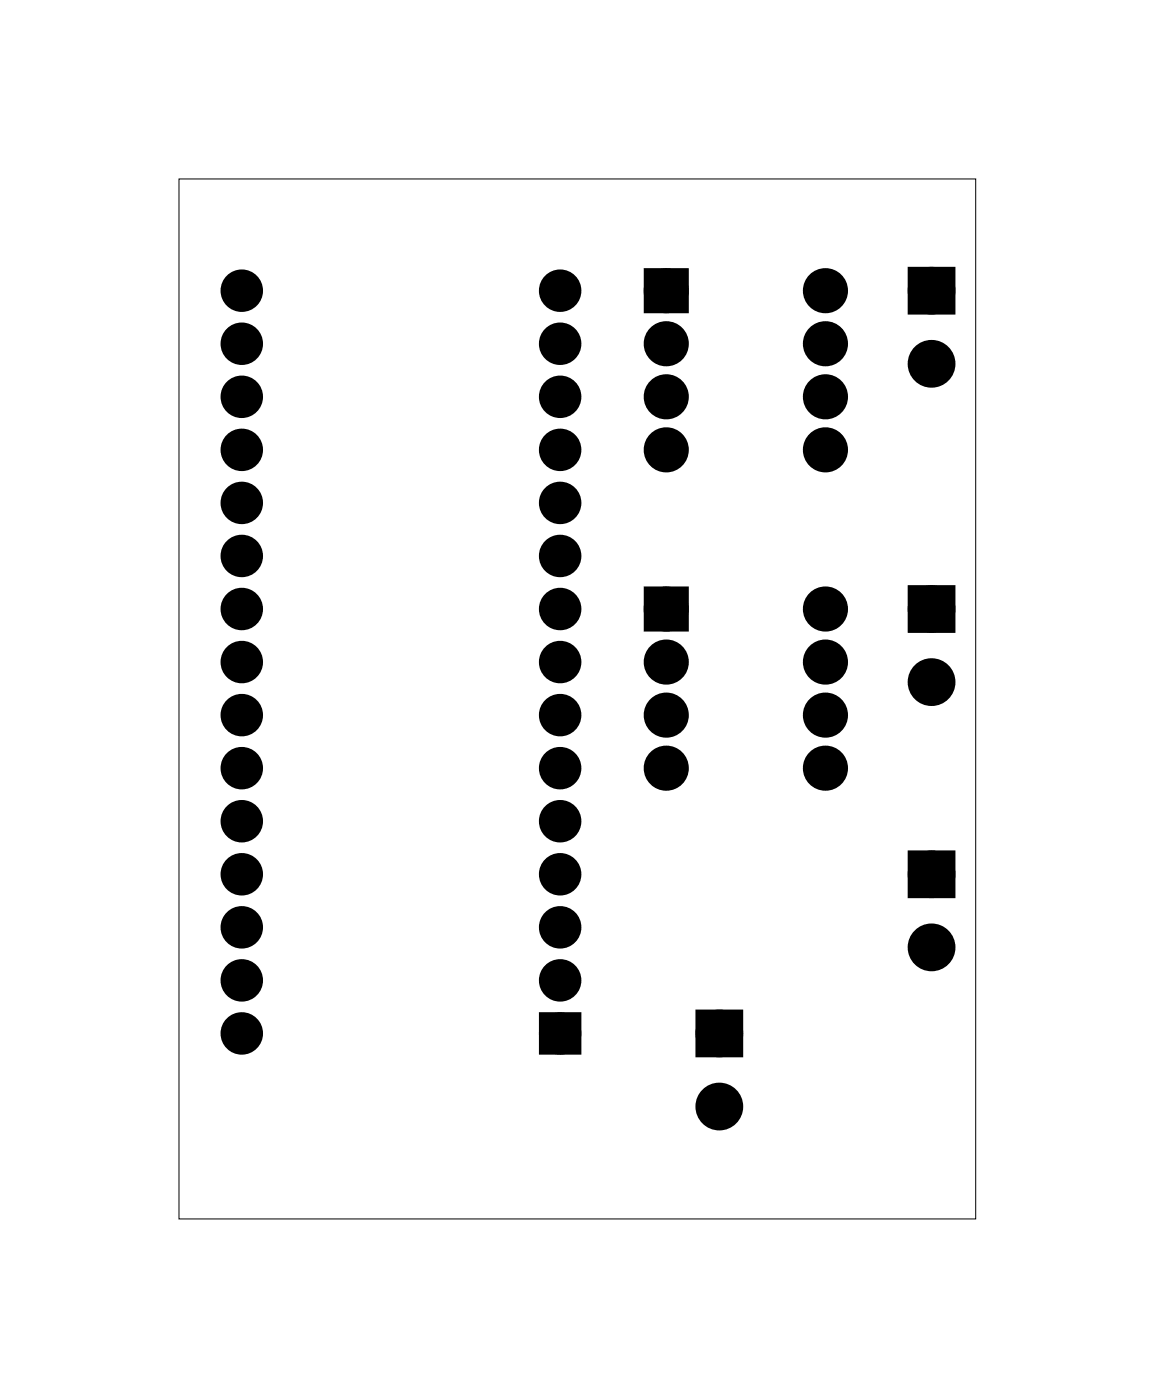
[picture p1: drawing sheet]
<svg xmlns="http://www.w3.org/2000/svg" width="55mm" height="67mm" viewBox="0 0 55 67" stroke-linecap="round" stroke-linejoin="round" font-family="sans-serif">
<path d="M8.6 8.6h38.1v49.8h-38.1z" fill="none" stroke="#000" stroke-width=".05"/>
<path d="M31.2 13.2h1.4v1.4h-1.4zM43.8 13.2h1.6v1.5h-1.6zM31.2 28.5h1.4v1.4h-1.4zM43.8 28.4h1.6v1.5h-1.6zM26.1 48.8h1.4v1.4h-1.4zM33.7 48.7h1.5v1.5h-1.5zM43.8 41.1h1.6v1.5h-1.6z" fill="#000"/>
<g fill="none" stroke="#000" stroke-width=".76" stroke-linecap="butt">
<path d="M31.2 13.2h1.4v1.4h-1.4zM43.8 13.2h1.6v1.5h-1.6zM31.2 28.5h1.4v1.4h-1.4zM43.8 28.4h1.6v1.5h-1.6zM33.7 48.7h1.5v1.5h-1.5zM43.8 41.1h1.6v1.5h-1.6z"/>
<circle cx="31.9" cy="16.5" r=".7"/>
<circle cx="31.9" cy="19" r=".7"/>
<circle cx="31.9" cy="13.9" r=".7"/>
<circle cx="39.5" cy="19" r=".7"/>
<circle cx="39.5" cy="16.5" r=".7"/>
<circle cx="39.5" cy="13.9" r=".7"/>
<circle cx="44.6" cy="17.4" r=".76"/>
<circle cx="44.6" cy="13.9" r=".76"/>
<circle cx="31.9" cy="34.2" r=".7"/>
<circle cx="31.9" cy="31.7" r=".7"/>
<circle cx="31.9" cy="21.5" r=".7"/>
<circle cx="31.9" cy="36.8" r=".7"/>
<circle cx="31.9" cy="29.2" r=".7"/>
<circle cx="39.5" cy="21.5" r=".7"/>
<circle cx="39.5" cy="34.2" r=".7"/>
<circle cx="39.5" cy="36.8" r=".7"/>
<circle cx="39.5" cy="31.7" r=".7"/>
<circle cx="39.5" cy="29.2" r=".7"/>
<circle cx="44.6" cy="32.7" r=".76"/>
<circle cx="44.6" cy="29.2" r=".76"/>
<circle cx="34.4" cy="53" r=".76"/>
<circle cx="34.4" cy="49.5" r=".76"/>
<circle cx="44.6" cy="45.4" r=".76"/>
<circle cx="44.6" cy="41.9" r=".76"/>
</g>
<g fill="#000">
<circle cx="11.6" cy="19" r=".67"/>
<circle cx="11.6" cy="16.5" r=".67"/>
<circle cx="11.6" cy="13.9" r=".67"/>
<circle cx="26.8" cy="19" r=".67"/>
<circle cx="26.8" cy="16.5" r=".67"/>
<circle cx="26.8" cy="13.9" r=".67"/>
<circle cx="31.9" cy="13.9" r=".7"/>
<circle cx="31.9" cy="16.5" r=".7"/>
<circle cx="31.9" cy="19" r=".7"/>
<circle cx="39.5" cy="13.9" r=".7"/>
<circle cx="39.5" cy="16.5" r=".7"/>
<circle cx="39.5" cy="19" r=".7"/>
<circle cx="44.6" cy="13.9" r=".76"/>
<circle cx="44.6" cy="17.4" r=".76"/>
<circle cx="11.6" cy="39.3" r=".67"/>
<circle cx="11.6" cy="34.2" r=".67"/>
<circle cx="11.6" cy="36.8" r=".67"/>
<circle cx="11.6" cy="31.7" r=".67"/>
<circle cx="11.6" cy="24.1" r=".67"/>
<circle cx="11.6" cy="21.5" r=".67"/>
<circle cx="11.6" cy="29.2" r=".67"/>
<circle cx="11.6" cy="26.6" r=".67"/>
<circle cx="26.8" cy="39.3" r=".67"/>
<circle cx="26.8" cy="36.8" r=".67"/>
<circle cx="26.8" cy="31.7" r=".67"/>
<circle cx="26.8" cy="34.2" r=".67"/>
<circle cx="26.8" cy="21.5" r=".67"/>
<circle cx="26.8" cy="24.1" r=".67"/>
<circle cx="26.8" cy="26.6" r=".67"/>
<circle cx="26.8" cy="29.2" r=".67"/>
<circle cx="31.9" cy="21.5" r=".7"/>
<circle cx="31.9" cy="29.2" r=".7"/>
<circle cx="31.9" cy="31.7" r=".7"/>
<circle cx="31.9" cy="36.8" r=".7"/>
<circle cx="31.9" cy="34.2" r=".7"/>
<circle cx="39.5" cy="21.5" r=".7"/>
<circle cx="39.5" cy="29.2" r=".7"/>
<circle cx="39.5" cy="36.8" r=".7"/>
<circle cx="39.5" cy="34.2" r=".7"/>
<circle cx="39.5" cy="31.7" r=".7"/>
<circle cx="44.6" cy="29.2" r=".76"/>
<circle cx="44.6" cy="32.7" r=".76"/>
<circle cx="11.6" cy="41.9" r=".67"/>
<circle cx="11.6" cy="46.9" r=".67"/>
<circle cx="11.6" cy="44.4" r=".67"/>
<circle cx="11.6" cy="49.5" r=".67"/>
<circle cx="26.8" cy="41.9" r=".67"/>
<circle cx="26.8" cy="44.4" r=".67"/>
<circle cx="26.8" cy="49.5" r=".67"/>
<circle cx="26.8" cy="46.9" r=".67"/>
<circle cx="34.4" cy="53" r=".76"/>
<circle cx="34.4" cy="49.5" r=".76"/>
<circle cx="44.6" cy="41.9" r=".76"/>
<circle cx="44.6" cy="45.4" r=".76"/>
</g>
<g fill="none" stroke="#000" stroke-width=".69" stroke-linecap="butt">
<path d="M26.1 48.8h1.4v1.4h-1.4z"/>
<circle cx="11.6" cy="16.5" r=".67"/>
<circle cx="11.6" cy="13.9" r=".67"/>
<circle cx="11.6" cy="19" r=".67"/>
<circle cx="26.8" cy="16.5" r=".67"/>
<circle cx="26.8" cy="13.9" r=".67"/>
<circle cx="26.8" cy="19" r=".67"/>
<circle cx="11.6" cy="36.8" r=".67"/>
<circle cx="11.6" cy="39.3" r=".67"/>
<circle cx="11.6" cy="34.2" r=".67"/>
<circle cx="11.6" cy="31.7" r=".67"/>
<circle cx="11.6" cy="26.6" r=".67"/>
<circle cx="11.6" cy="21.5" r=".67"/>
<circle cx="11.6" cy="24.1" r=".67"/>
<circle cx="11.6" cy="29.2" r=".67"/>
<circle cx="26.8" cy="36.8" r=".67"/>
<circle cx="26.8" cy="34.2" r=".67"/>
<circle cx="26.8" cy="39.3" r=".67"/>
<circle cx="26.8" cy="31.7" r=".67"/>
<circle cx="26.8" cy="29.2" r=".67"/>
<circle cx="26.8" cy="26.6" r=".67"/>
<circle cx="26.8" cy="24.1" r=".67"/>
<circle cx="26.8" cy="21.5" r=".67"/>
<circle cx="11.6" cy="46.9" r=".67"/>
<circle cx="11.6" cy="44.4" r=".67"/>
<circle cx="11.6" cy="41.9" r=".67"/>
<circle cx="11.6" cy="49.5" r=".67"/>
<circle cx="26.8" cy="46.9" r=".67"/>
<circle cx="26.8" cy="44.4" r=".67"/>
<circle cx="26.8" cy="41.9" r=".67"/>
<circle cx="26.8" cy="49.5" r=".67"/>
</g>
</svg>
